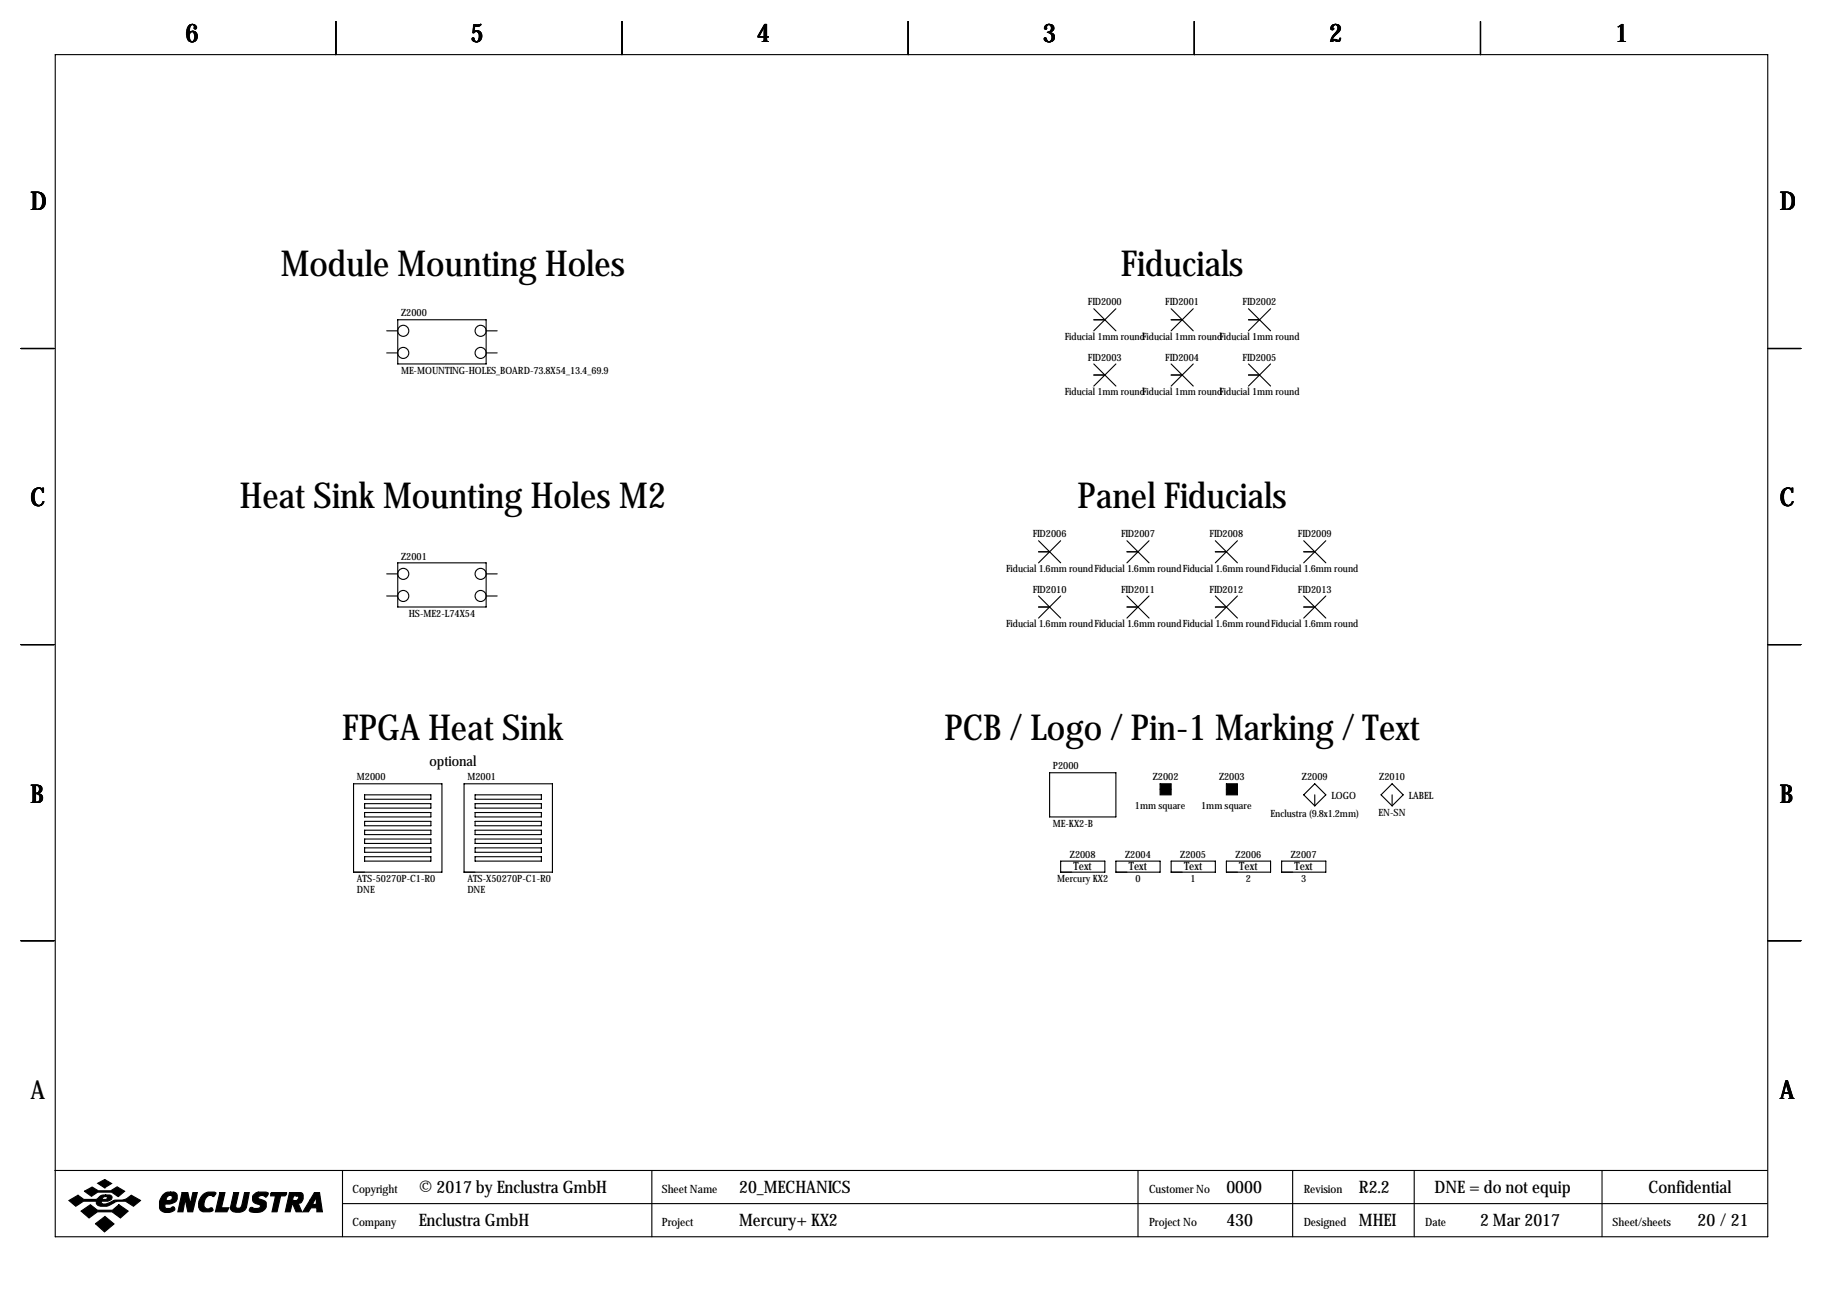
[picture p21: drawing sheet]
<svg xmlns="http://www.w3.org/2000/svg" width="419mm" height="297mm" viewBox="0 0 419 297" stroke-linecap="round" stroke-linejoin="round" font-family="sans-serif">
<defs><g id="words">
<g font-size="8.2">
<text x="64.5" y="63.6">Module Mounting Holes</text>
<text x="257.6" y="63.6">Fiducials</text>
<text x="55.1" y="116.9">Heat Sink Mounting Holes M2</text>
<text x="247.7" y="116.9">Panel Fiducials</text>
<text x="78.7" y="170.2">FPGA Heat Sink</text>
<text x="217.1" y="170.2">PCB / Logo / Pin-1 Marking / Text</text>
</g>
<g font-size="5.9">
<text x="42.7" y="9.8">6</text>
<text x="108.2" y="9.8">5</text>
<text x="174" y="9.8">4</text>
<text x="239.8" y="9.8">3</text>
<text x="305.6" y="9.8">2</text>
<text x="371.3" y="9.8">1</text>
<text x="7" y="48.4">D</text>
<text x="409.2" y="48.4">D</text>
<text x="7" y="116.4">C</text>
<text x="409.2" y="116.4">C</text>
<text x="7" y="184.5">B</text>
<text x="409.2" y="184.5">B</text>
<text x="7" y="252.6">A</text>
<text x="409.2" y="252.6">A</text>
</g>
<g font-size="4">
<text x="96.3" y="274.2">© 2017 by Enclustra GmbH</text>
<text x="169.9" y="274.2">20_MECHANICS</text>
<text x="281.9" y="274.2">0000</text>
<text x="312.4" y="274.2">R2.2</text>
<text x="329.8" y="274.2">DNE = do not equip</text>
<text x="379" y="274.2">Confidential</text>
<text x="96.3" y="281.8">Enclustra GmbH</text>
<text x="169.9" y="281.8">Mercury+ KX2</text>
<text x="281.9" y="281.8">430</text>
<text x="312.4" y="281.8">MHEI</text>
<text x="340.3" y="281.8">2 Mar 2017</text>
<text x="390.3" y="281.8">20/21</text>
</g>
<text font-size="3.3" x="98.8" y="176.2">optional</text>
<g font-size="2.6">
<text x="246.8" y="200">Text</text>
<text x="259.5" y="200">Text</text>
<text x="272.2" y="200">Text</text>
<text x="284.9" y="200">Text</text>
<text x="297.6" y="200">Text</text>
<text x="81" y="274.2">Copyright</text>
<text x="152.1" y="274.2">Sheet Name</text>
<text x="264.2" y="274.2">Customer No</text>
<text x="299.7" y="274.2">Revision</text>
<text x="81" y="281.8">Company</text>
<text x="152.1" y="281.8">Project</text>
<text x="264.2" y="281.8">Project No</text>
<text x="299.7" y="281.8">Designed</text>
<text x="327.7" y="281.8">Date</text>
<text x="370.7" y="281.8">Sheet/sheets</text>
</g>
<g font-size="2.3">
<text x="250.1" y="70.2">FID2000</text>
<text x="267.9" y="70.2">FID2001</text>
<text x="285.7" y="70.2">FID2002</text>
<text x="92.2" y="72.8">Z2000</text>
<text x="244.8" y="78.1">Fiducial 1mm roundFiducial 1mm roundFiducial 1mm round</text>
<text x="250.1" y="82.9">FID2003</text>
<text x="267.9" y="82.9">FID2004</text>
<text x="285.7" y="82.9">FID2005</text>
<text x="92.2" y="86">ME-MOUNTING-HOLES_BOARD-73.8X54_13.4_69.9</text>
<text x="244.8" y="90.8">Fiducial 1mm roundFiducial 1mm roundFiducial 1mm round</text>
<text x="237.4" y="123.6">FID2006</text>
<text x="257.7" y="123.6">FID2007</text>
<text x="278.1" y="123.6">FID2008</text>
<text x="298.4" y="123.6">FID2009</text>
<text x="92.2" y="128.6">Z2001</text>
<text x="231.3" y="131.4">Fiducial 1.6mm roundFiducial 1.6mm roundFiducial 1.6mm roundFiducial 1.6mm round</text>
<text x="237.4" y="136.3">FID2010</text>
<text x="257.7" y="136.3">FID2011</text>
<text x="278.1" y="136.3">FID2012</text>
<text x="298.4" y="136.3">FID2013</text>
<text x="94" y="141.9">HS-ME2-L74X54</text>
<text x="231.3" y="144.1">Fiducial 1.6mm roundFiducial 1.6mm roundFiducial 1.6mm roundFiducial 1.6mm round</text>
<text x="82" y="179.4">M2000</text>
<text x="107.4" y="179.4">M2001</text>
<text x="242.1" y="176.9">P2000</text>
<text x="265" y="179.4">Z2002</text>
<text x="280.2" y="179.4">Z2003</text>
<text x="299.3" y="179.4">Z2009</text>
<text x="317.1" y="179.4">Z2010</text>
<text x="306.1" y="183.8">LOGO</text>
<text x="323.8" y="183.8">LABEL</text>
<text x="242.1" y="190.1">ME-KX2-B</text>
<text x="260.9" y="186.1">1mm square</text>
<text x="276.1" y="186.1">1mm square</text>
<text x="292.1" y="187.8">Enclustra (9.8x1.2mm)</text>
<text x="316.9" y="187.6">EN-SN</text>
<text x="246" y="197.2">Z2008</text>
<text x="258.7" y="197.2">Z2004</text>
<text x="271.4" y="197.2">Z2005</text>
<text x="284.1" y="197.2">Z2006</text>
<text x="296.8" y="197.2">Z2007</text>
<text x="82" y="202.8">ATS-50270P-C1-R0</text>
<text x="107.4" y="202.8">ATS-X50270P-C1-R0</text>
<text x="243.1" y="202.8">Mercury KX2</text>
<text x="261" y="202.8">0</text>
<text x="273.7" y="202.8">1</text>
<text x="286.4" y="202.8">2</text>
<text x="299.1" y="202.8">3</text>
<text x="82" y="205.4">DNE</text>
<text x="107.4" y="205.4">DNE</text>
</g>
</g></defs>
<g fill="none" stroke="#000" stroke-width=".25">
<path d="M12.7 12.6h393.7v271.7h-393.7zM77.2 4.9v7.7M143 4.9v7.7M208.8 4.9v7.7M274.6 4.9v7.7M340.4 4.9v7.7M88.9 76.1h2.5M91.4 73.5h20.4v10.2h-20.4zM111.8 76.1h2.5M251.5 73.5h2.5M251.5 71l5 5.1M256.5 71l-5 5.1"/>
<path d="M269.2 71l5.1 5.1M269.2 73.5h2.6M274.3 71l-5.1 5.1M287 73.5h2.6M287 71l5.1 5.1M292.1 71l-5.1 5.1M4.8 80.1h7.6M88.9 81.1h2.5M111.8 81.1h2.5M251.5 83.7l5 5.1M251.5 86.2h2.5M256.5 83.7l-5 5.1"/>
<path d="M269.2 86.2h2.6M269.2 83.7l5.1 5.1M274.3 83.7l-5.1 5.1M287 86.2h2.6M287 83.7l5.1 5.1M292.1 83.7l-5.1 5.1M406.4 80.1h7.6M88.9 131.9h2.5M88.9 137h2.5M91.4 129.4h20.4v10.2h-20.4zM111.8 131.9h2.5M111.8 137h2.5"/>
<path d="M238.8 124.3l5 5.1M238.8 126.9h2.5M238.8 137l5 5.1M238.8 139.6h2.5M243.8 124.3l-5 5.1M243.8 137l-5 5.1M259.1 126.9h2.5M259.1 139.6h2.5M259.1 124.3l5.1 5.1M259.1 137l5.1 5.1M264.2 124.3l-5.1 5.1M264.2 137l-5.1 5.1"/>
<path d="M279.4 126.9h2.5M279.4 124.3l5.1 5.1M279.4 139.6h2.5M279.4 137l5.1 5.1M284.5 124.3l-5.1 5.1M284.5 137l-5.1 5.1M299.7 126.9h2.6M299.7 139.6h2.6M299.7 124.3l5.1 5.1M299.7 137l5.1 5.1M304.8 124.3l-5.1 5.1M304.8 137l-5.1 5.1"/>
<path d="M4.8 148.2h7.6M406.4 148.2h7.6M241.3 177.7h15.2v10.1h-15.2zM81.3 180.2h20.3v20.3h-20.3zM83.8 186.8h15.3v1h-15.3zM83.8 182.7h15.3v1.1h-15.3zM83.8 184.8h15.3v1h-15.3zM83.8 188.8h15.3v1.1h-15.3zM83.8 190.9h15.3v1h-15.3zM83.8 192.9h15.3v1h-15.3zM83.8 194.9h15.3v1h-15.3zM83.8 197h15.3v1h-15.3z"/>
<path d="M106.7 180.2h20.3v20.3h-20.3zM109.2 186.8h15.3v1h-15.3zM109.2 197h15.3v1h-15.3zM109.2 194.9h15.3v1h-15.3zM109.2 192.9h15.3v1h-15.3zM109.2 190.9h15.3v1h-15.3zM109.2 188.8h15.3v1.1h-15.3zM109.2 184.8h15.3v1h-15.3zM109.2 182.7h15.3v1.1h-15.3zM243.8 198h10.2v2.5h-10.2zM256.5 198h10.2v2.5h-10.2zM266.7 181.5h2.5"/>
<path d="M269.2 198h10.2v2.5h-10.2zM281.9 198h10.2v2.5h-10.2zM281.9 181.5h2.6M294.6 198h10.2v2.5h-10.2zM299.7 182.7l2.6-2.5 2.5 2.5-2.5 2.6zM302.3 182.7v2.6M317.5 182.7l2.5-2.5 2.6 2.5-2.6 2.6zM320 182.7v2.6M4.8 216.3h7.6M406.4 216.3h7.6M12.6 269.1h393.7M78.7 269.1v15.2"/>
<path d="M78.7 276.7h327.6M149.9 269.1v15.2M261.6 269.1v15.2M297.2 269.1v15.2M325.1 269.1v15.2M368.3 269.1v15.2"/>
<circle cx="92.7" cy="76.1" r="1.27"/>
<circle cx="110.5" cy="76.1" r="1.27"/>
<circle cx="92.7" cy="81.1" r="1.27"/>
<circle cx="110.5" cy="81.1" r="1.27"/>
<circle cx="92.7" cy="137" r="1.27"/>
<circle cx="92.7" cy="131.9" r="1.27"/>
<circle cx="110.5" cy="131.9" r="1.27"/>
<circle cx="110.5" cy="137" r="1.27"/>
</g>
<g fill="#000" stroke="#000" stroke-width=".25">
<path d="M266.7 180.2h2.5v2.5h-2.5zM281.9 180.2h2.6v2.5h-2.6zM15.8 276l2.1-1.2 1.4 1h2.8l.3-.2a1.77 1.77 0 0 1 1.9-.9v.4l-.6 .2-.2 .5h.9l.3-.6-.4-.1v-.4h.9a.59 .59 0 0 1 .6 .7l-.2 .4-.8 .4h-1.4l-.1 .1 .1 .4a3.2 3.2 0 0 0 2.7-.7l.3-.1a4 4 0 0 0 3.8-1.1l2.1 1.2-1.6 1.3a4 4 0 0 0-5.5-.2 2.66 2.66 0 0 1-2.9-.2l-.1-.7h-3l-1.8 1.1zM19.4 273.9l1.8-1 1.4 .9h2.9l1.4-.9 1.8 1-1.5 1.2-1.5-1h-3.2l-1.5 .9zM22.5 272l1.6-.8 1.6 .9-1.6 1zM18.6 278.4l2.2-1.4 1.6 1.2h3.5l1.4-1.2 2.2 1.4-1.8 1.6-1.9-1.4h-3.4l-1.9 1.4zM37.4 274.7a1.75 1.75 0 0 1 1.8-.6v.7a.82 .82 0 0 0-.8 1.2h.6a.6 .6 0 0 0 .6-.5 .6 .6 0 0 0-.4-.7v-.7h.8l.5 .3a1.61 1.61 0 0 1 0 1.7 1.61 1.61 0 0 1-1.5 .7h-1v.9l.2 .1h.9l.7-.4 .4 .4a1.06 1.06 0 0 1-1.3 1 1.82 1.82 0 0 1-2.2-1.1 3.5 3.5 0 0 1 .7-3zM41.9 274.2h1.3l.5 2.6 .6-2.6h1.1l-1.1 4.4h-1.1l-.6-2.9-.5 2.9h-1.2zM46.7 274.6a2.78 2.78 0 0 1 2.9-.4l-.4 .9a1.32 1.32 0 0 0-2.1 .8l-.2 .8a.98 .98 0 0 0 1.1 1.2 .55 .55 0 0 1 .6-.2 .55 .55 0 0 1 .4 .6l-.7 .3-1.8-.1a1.79 1.79 0 0 1-.8-2.3zM50.5 274.2h1.2l-.8 3.5h1.7l-.4 .9h-2.7zM53.7 274.2h1.2l-.7 3.1a.73 .73 0 0 0 .7 .5 .73 .73 0 0 0 .7-.6l.6-3h1.1l-.7 3.4a2.28 2.28 0 0 1-3.6 .4v-.4zM58.3 274.7l.8-.6h2.1l.5 .2v.2l-.6 .7a.96 .96 0 0 0-1-.4 .96 .96 0 0 0-.8 .6l1.7 .8a1.71 1.71 0 0 1-.1 1.8 1.71 1.71 0 0 1-1.7 .8l-1.4-.2a.51 .51 0 0 1-.4-.7 .51 .51 0 0 1 .8-.2l1 .1a.52 .52 0 0 0 .6-.2 .52 .52 0 0 0-.2-.7 1.39 1.39 0 0 1-1.4-.6 1.39 1.39 0 0 1 .1-1.6z"/>
<path d="M62.2 274.4l.2-.2h3.5l-.1 .4-.3 .3h-1l-.8 3.7h-1.2l.8-3.7h-1.1zM66.5 274.2h1.7v.7h-.7l-.2 1.1h.9l.3-.3a.44 .44 0 0 0 .1-.5 .44 .44 0 0 0-.4-.3v-.7h1l.3 .2 .2 .3v.9a1.03 1.03 0 0 1-1.2 1l.9 2h-1.3l-.8-1.8h-.1l-.5 1.8h-1.1zM72.3 274.2h1.2l.6 4.4h-1.3v-.9h-1.3l-.6 .9h-1.3l1.7-2.7h1l-.4 .8 .2 .2h.4l.2-.2v-1.5l-.4 .7h-1zM21.9 281.3l2.2-1.6 2.1 1.7-2.2 1.8z"/>
</g>
<use href="#words"/>
</svg>
